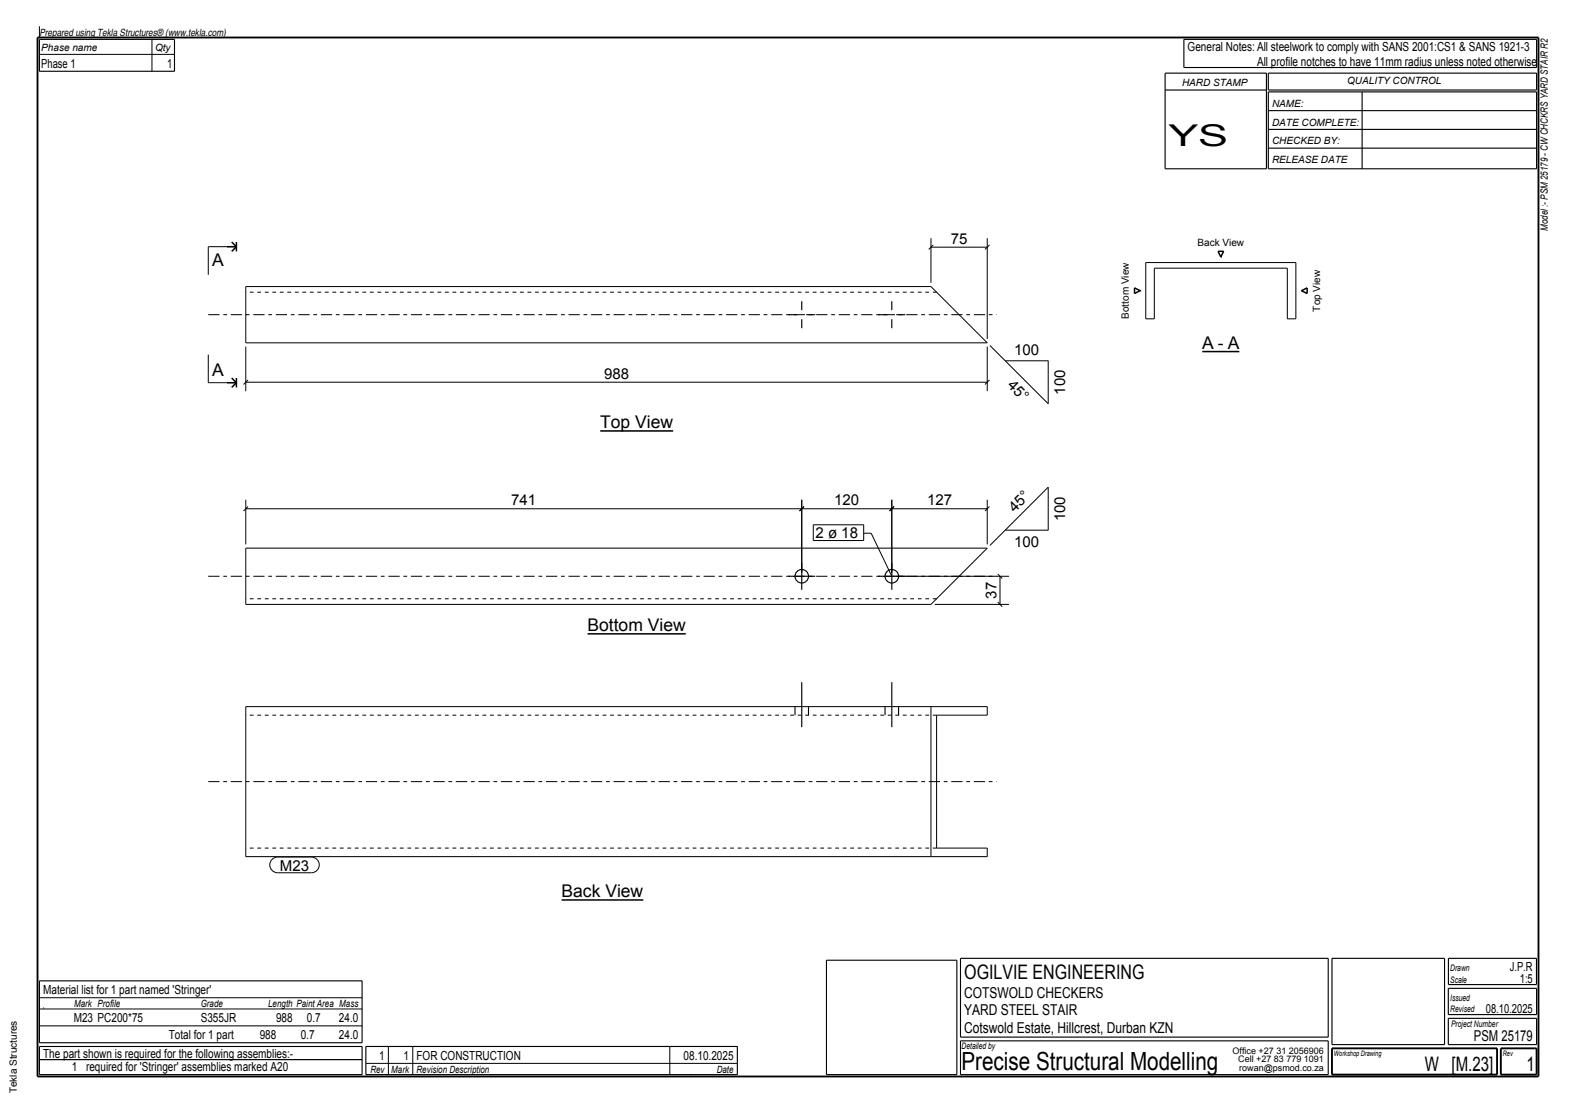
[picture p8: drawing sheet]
<svg xmlns="http://www.w3.org/2000/svg" width="420mm" height="297mm" viewBox="0 0 420 297" stroke-linecap="round" stroke-linejoin="round" font-family="sans-serif">
<defs><g id="words">
<text font-size="8" x="311.4" y="39">YS</text>
<text font-size="6.7" x="256.3" y="285.3">Precise Structural Modelling</text>
<g font-size="5.3">
<text x="257" y="261">OGILVIE ENGINEERING</text>
<text x="379.8" y="285.5">W [M.23]</text>
<text x="406.8" y="285.5">1</text>
</g>
<g font-size="4.7">
<text x="56.5" y="71">A</text>
<text x="320.4" y="93">A - A</text>
<text x="56.5" y="100.3">A</text>
<text x="159.9" y="114.1">Top View</text>
<text x="156.6" y="168.2">Bottom View</text>
<text x="149.7" y="239.2">Back View</text>
</g>
<g font-size="4">
<text x="253.4" y="65">75</text>
<text x="270.3" y="94.7">100</text>
<text x="161" y="101">988</text>
<text x="268.3" y="103" transform="rotate(45 268.3 103)">45°</text>
<text x="283.8" y="105.3" transform="rotate(-90 283.8 105.3)">100</text>
<text x="136.2" y="134.7">741</text>
<text x="222.3" y="134.7">120</text>
<text x="247" y="134.7">127</text>
<text x="270.4" y="136.7" transform="rotate(-45 270.4 136.7)">45°</text>
<text x="217.3" y="143.5">2 ø 18</text>
<text x="283.8" y="139" transform="rotate(-90 283.8 139)">100</text>
<text x="270.3" y="145.8">100</text>
<text x="265.6" y="159.6" transform="rotate(-90 265.6 159.6)">37</text>
<text x="74.6" y="232.1">M23</text>
<text x="257" y="266">COTSWOLD CHECKERS</text>
<text x="257" y="270.5">YARD STEEL STAIR</text>
<text x="257" y="275.5">Cotswold Estate, Hillcrest, Durban KZN</text>
<text x="392.8" y="277.5">PSM 25179</text>
</g>
<g font-size="3.3">
<text x="11" y="18">Phase 1</text>
<text x="44.5" y="18">1</text>
<text x="316.5" y="13.5">General Notes: All steelwork to comply with SANS 2001:CS1 &amp; SANS 1921-3</text>
<text x="335" y="17.5">All profile notches to have 11mm radius unless noted otherwise</text>
<text x="402.4" y="258.7">J.P.R</text>
<text x="405" y="262">1:5</text>
<text x="11.5" y="265">Material list for 1 part named 'Stringer'</text>
<text x="19.6" y="272.5">M23 PC200*75</text>
<text x="53.5" y="272.5">S355JR</text>
<text x="73.6" y="272.5">988</text>
<text x="81.8" y="272.5">0.7</text>
<text x="90.3" y="272.5">24.0</text>
<text x="396" y="270">08.10.2025</text>
<text x="45" y="277">Total for 1 part</text>
<text x="69.2" y="277">988</text>
<text x="80.1" y="277">0.7</text>
<text x="90.3" y="277">24.0</text>
<text x="11.5" y="282">The part shown is required for the following assemblies:-</text>
<text x="19.2" y="285.5">1 required for 'Stringer' assemblies marked A20</text>
<text x="101" y="282.5">1</text>
<text x="107.5" y="282.5">1 FOR CONSTRUCTION</text>
<text x="182.2" y="282.5">08.10.2025</text>
</g>
<g font-size="2.7">
<text x="10.5" y="9.5">Prepared using Tekla Structures® (www.tekla.com)</text>
<text x="11" y="13.5">Phase name</text>
<text x="41.3" y="13.5">Qty</text>
<text x="315" y="23">HARD STAMP</text>
<text x="359" y="22.5">QUALITY CONTROL</text>
<text x="339" y="28.5">NAME:</text>
<text x="339" y="33.5">DATE COMPLETE:</text>
<text x="339" y="38.5">CHECKED BY:</text>
<text x="339" y="43.5">RELEASE DATE</text>
<text x="319.1" y="65.5">Back View</text>
<text x="412.5" y="61.5" transform="rotate(-90 412.5 61.5)">Model :- PSM 25179 - CW CHCKRS YARD STAIR R2</text>
<text x="351.8" y="83.1" transform="rotate(-90 351.8 83.1)">Top View</text>
<text x="300.8" y="85" transform="rotate(-90 300.8 85)">Bottom View</text>
<text x="19.8" y="268.5">Mark Profile</text>
<text x="53.5" y="268.5">Grade</text>
<text x="71.5" y="268.5">Length Paint Area Mass</text>
<text x="98.7" y="286">Rev</text>
<text x="104.3" y="286">Mark</text>
<text x="111" y="286">Revision Description</text>
<text x="191" y="286">Date</text>
<text x="4.5" y="291.5" transform="rotate(-90 4.5 291.5)">Tekla Structures</text>
</g>
<g font-size="2.4">
<text x="386.5" y="262">Scale</text>
<text x="386.5" y="258.7">Drawn</text>
<text x="386.5" y="266.8">Issued</text>
<text x="386.5" y="269.8">Revised</text>
<text x="386.7" y="273.7">Project Number</text>
<text x="256.3" y="279.7">Detailed by</text>
<text x="328.5" y="281">Office +27 31 2056906</text>
<text x="330" y="283.3">Cell +27 83 779 1091</text>
<text x="330.3" y="285.5">rowan@psmod.co.za</text>
</g>
<g font-size="2">
<text x="355.5" y="281.5">Workshop Drawing</text>
<text x="400.5" y="281.5">Rev</text>
</g>
</g></defs>
<path d="M10 10h400v277h-400z" fill="none" stroke="#000" stroke-width=".5"/>
<path d="M159.9 114.9h19.5" fill="none" stroke="#000" stroke-width=".4"/>
<path d="M159.9 110.6h19.5v3.5h-19.5z" fill-rule="evenodd" fill="#fefefb"/>
<path d="M149.7 239.9h21.7" fill="none" stroke="#000" stroke-width=".4"/>
<path d="M149.7 235.7h21.7v3.5h-21.7z" fill-rule="evenodd" fill="#fefefb"/>
<path d="M156.6 169h26.2" fill="none" stroke="#000" stroke-width=".4"/>
<path d="M156.6 164.7h26.2v3.5h-26.2z" fill-rule="evenodd" fill="#fefefb"/>
<path d="M320.4 93.7h9.9" fill="none" stroke="#000" stroke-width=".4"/>
<g fill="#fefefb">
<path d="M320.4 89.5h3.1v3.5h-3.1z" fill-rule="evenodd"/>
<path d="M324.6 89.5h1.5v3.5h-1.5z" fill-rule="evenodd"/>
<path d="M327.2 89.5h3.1v3.5h-3.1z" fill-rule="evenodd"/>
</g>
<path d="M302.3 76.8l1.5 .7-1.5 .7zM324.6 67h1.5l-.8 1.5zM346.8 77.5l1.5-.7v1.4z" fill="none" stroke="#000" stroke-width=".4"/>
<path d="M249.6 77.9h-184.1M249.6 159.6h-184.1M249.6 190.7h-184.1M249.6 226.1h-184.1" fill="none" stroke="#000" stroke-width=".27" stroke-dasharray="1 1 1 1" stroke-linecap="butt"/>
<g fill="none" stroke="#000" stroke-width=".27">
<path d="M10.5 14.5h36M10.5 7v3M40.5 10.5v8.5M63 65.8h-7.5v7.5M65.5 76.4h182.6l15 15h-197.6zM248.1 63.5v11.9M248.1 65.9h15M248.7 65.3l-1.2 1.2M263.1 63.5v26.9M263.7 65.3l-1.2 1.2M305.3 70h40v15h-2.2v-13.5h-35.5v13.5h-2.3zM55.5 94.5v7.5h7.5"/>
<path d="M65.5 92.4v11.9M263.1 92.4v11.9M263.8 92.1l15.5 15.5v-11.4h-11.4M65.5 101.9h197.6M66.1 101.3l-1.2 1.2M263.7 101.3l-1.2 1.2M65.5 133.2v11.9M65.5 135.6h197.6M66.1 135l-1.2 1.2M213.7 133.2v19.4M214.3 135l-1.2 1.2M237.7 133.2v19.4"/>
<path d="M238.3 135l-1.2 1.2M263.1 133.2v11.9M263.7 135l-1.2 1.2M65.5 146.1h197.6l-15 15h-182.6zM230.2 142.2h2l5.5 11.4M238.7 153.6h30.2M265.9 153l1.2 1.2M266.5 153.6v7.5M267.9 141.3h11.4v-11.4l-15.5 15.5M249.1 161.1h19.8M265.9 160.5l1.2 1.2M65.5 188.4h197.6v2.3h-13.5v35.4h13.5v2.3h-197.6z"/>
<path d="M248.1 188.4v40M10.5 266h86M10.5 273.5h86M10.5 269h86M11.5 268.7h.1M97.5 279h99M103.5 279v7.5M110 279v7.5M178.5 279v7.5M10.5 282.5h86M97.5 283.5h99M184 286.5h.1"/>
</g>
<path d="M55.5 83.9h210.1M55.5 153.6h210.1M55.5 208.4h210.1" fill="none" stroke="#000" stroke-width=".27" stroke-dasharray="3 1 1 1" stroke-linecap="butt"/>
<g fill="none" stroke="#000" stroke-width=".3">
<path d="M10.5 10.5h36v8.5h-36zM310.5 19.5h27v25.5h-27zM315.5 10.5h94v7.5h-94zM338 19.5h71.5v4.5h-71.5zM310.5 24h27M338 24.5h71.5v20.5h-71.5zM338 29.5h71.5M338 34.5h71.5M338 39.5h71.5M363 24.5v20.5M210.1 83.9h2.4M213.7 80.3v2.4"/>
<path d="M213.7 85.1v2.4M214.9 83.9h2.4M234.1 83.9h2.4M237.7 80.3v2.4M237.7 85.1v2.4M238.9 83.9h2.4M210.1 153.6h7.2M213.7 150v7.2M234.1 153.6h7.2M237.7 150v7.2M211.9 188.4v2.3M213.7 181.9v12"/>
<path d="M215.5 188.4v2.3M235.9 188.4v2.3M237.7 181.9v12M239.5 188.4v2.3M220.2 256h34.8v30.5h-34.8zM256 255.5h98v21h-98zM355 255.5h30v23h-30zM386 255.5h23.5v7h-23.5zM10.5 261.5h86v16.5h-86zM10.5 279h86v7.5h-86zM97.5 279h99v7.5h-99zM256 277.5h98v9h-98z"/>
<path d="M386 263.5h23.5v7h-23.5zM386 271.5h23.5v7h-23.5z"/>
<circle cx="213.7" cy="153.6" r="1.8"/>
<circle cx="237.7" cy="153.6" r="1.8"/>
</g>
<path d="M355 279.5h44v7h-44zM400 279.5h9.5v7h-9.5z" fill="none" stroke="#000" stroke-width=".5"/>
<g fill="#fefefb">
<path d="M252.8 61.4h5.6v4.2h-5.6z" fill-rule="evenodd"/>
<path d="M56.5 67.5h3.1v3.5h-3.1z" fill-rule="evenodd"/>
</g>
<path d="M60.5 65.8h2.5M61.7 64.5l1.3 1.3M63 64.5v2.5M63 65.8l-1.3 1.2" fill="none" stroke="#000" stroke-width=".4"/>
<path d="M56.5 96.8h3.1v3.5h-3.1z" fill-rule="evenodd" fill="#fefefb"/>
<path d="M60.5 102h2.5M61.7 100.8l1.3 1.2M63 100.8v2.5M63 102l-1.3 1.3" fill="none" stroke="#000" stroke-width=".4"/>
<g fill="#fefefb">
<path d="M160.4 97.4h7.8v4.2h-7.8z" fill-rule="evenodd"/>
<path d="M74.6 229.1h7.8v3h-7.8z" fill-rule="evenodd"/>
<path d="M74.6 229.1h7.8v3h-7.8z" fill-rule="evenodd"/>
</g>
<path d="M72.5 229.1l.9-.5 .6-.1h9a2.1 2.1 0 0 1 2.1 2.1 2.1 2.1 0 0 1-2.1 2.1h-9a2.1 2.1 0 0 1-1.9-1.3 2.1 2.1 0 0 1 .4-2.3z" fill="none" stroke="#000" stroke-width=".27"/>
<g fill="#fefefb">
<path d="M217.3 140.5h11.4v3h-11.4z" fill-rule="evenodd"/>
<path d="M217.3 140.5h11.4v3h-11.4z" fill-rule="evenodd"/>
</g>
<path d="M229.6 140.5v3" fill="none" stroke="#fefefb" stroke-width=".27"/>
<path d="M216.7 139.9h13.5v4.2h-13.5z" fill="none" stroke="#000" stroke-width=".27"/>
<g fill="#fefefb">
<path d="M246.4 131.1h7.9v4.2h-7.9z" fill-rule="evenodd"/>
<path d="M221.7 131.1h7.9v4.2h-7.9z" fill-rule="evenodd"/>
<path d="M135.6 131.1h7.9v4.2h-7.9z" fill-rule="evenodd"/>
<path d="M262 154.6h4.2v5.6h-4.2z" fill-rule="evenodd"/>
</g>
<use href="#words"/>
</svg>
